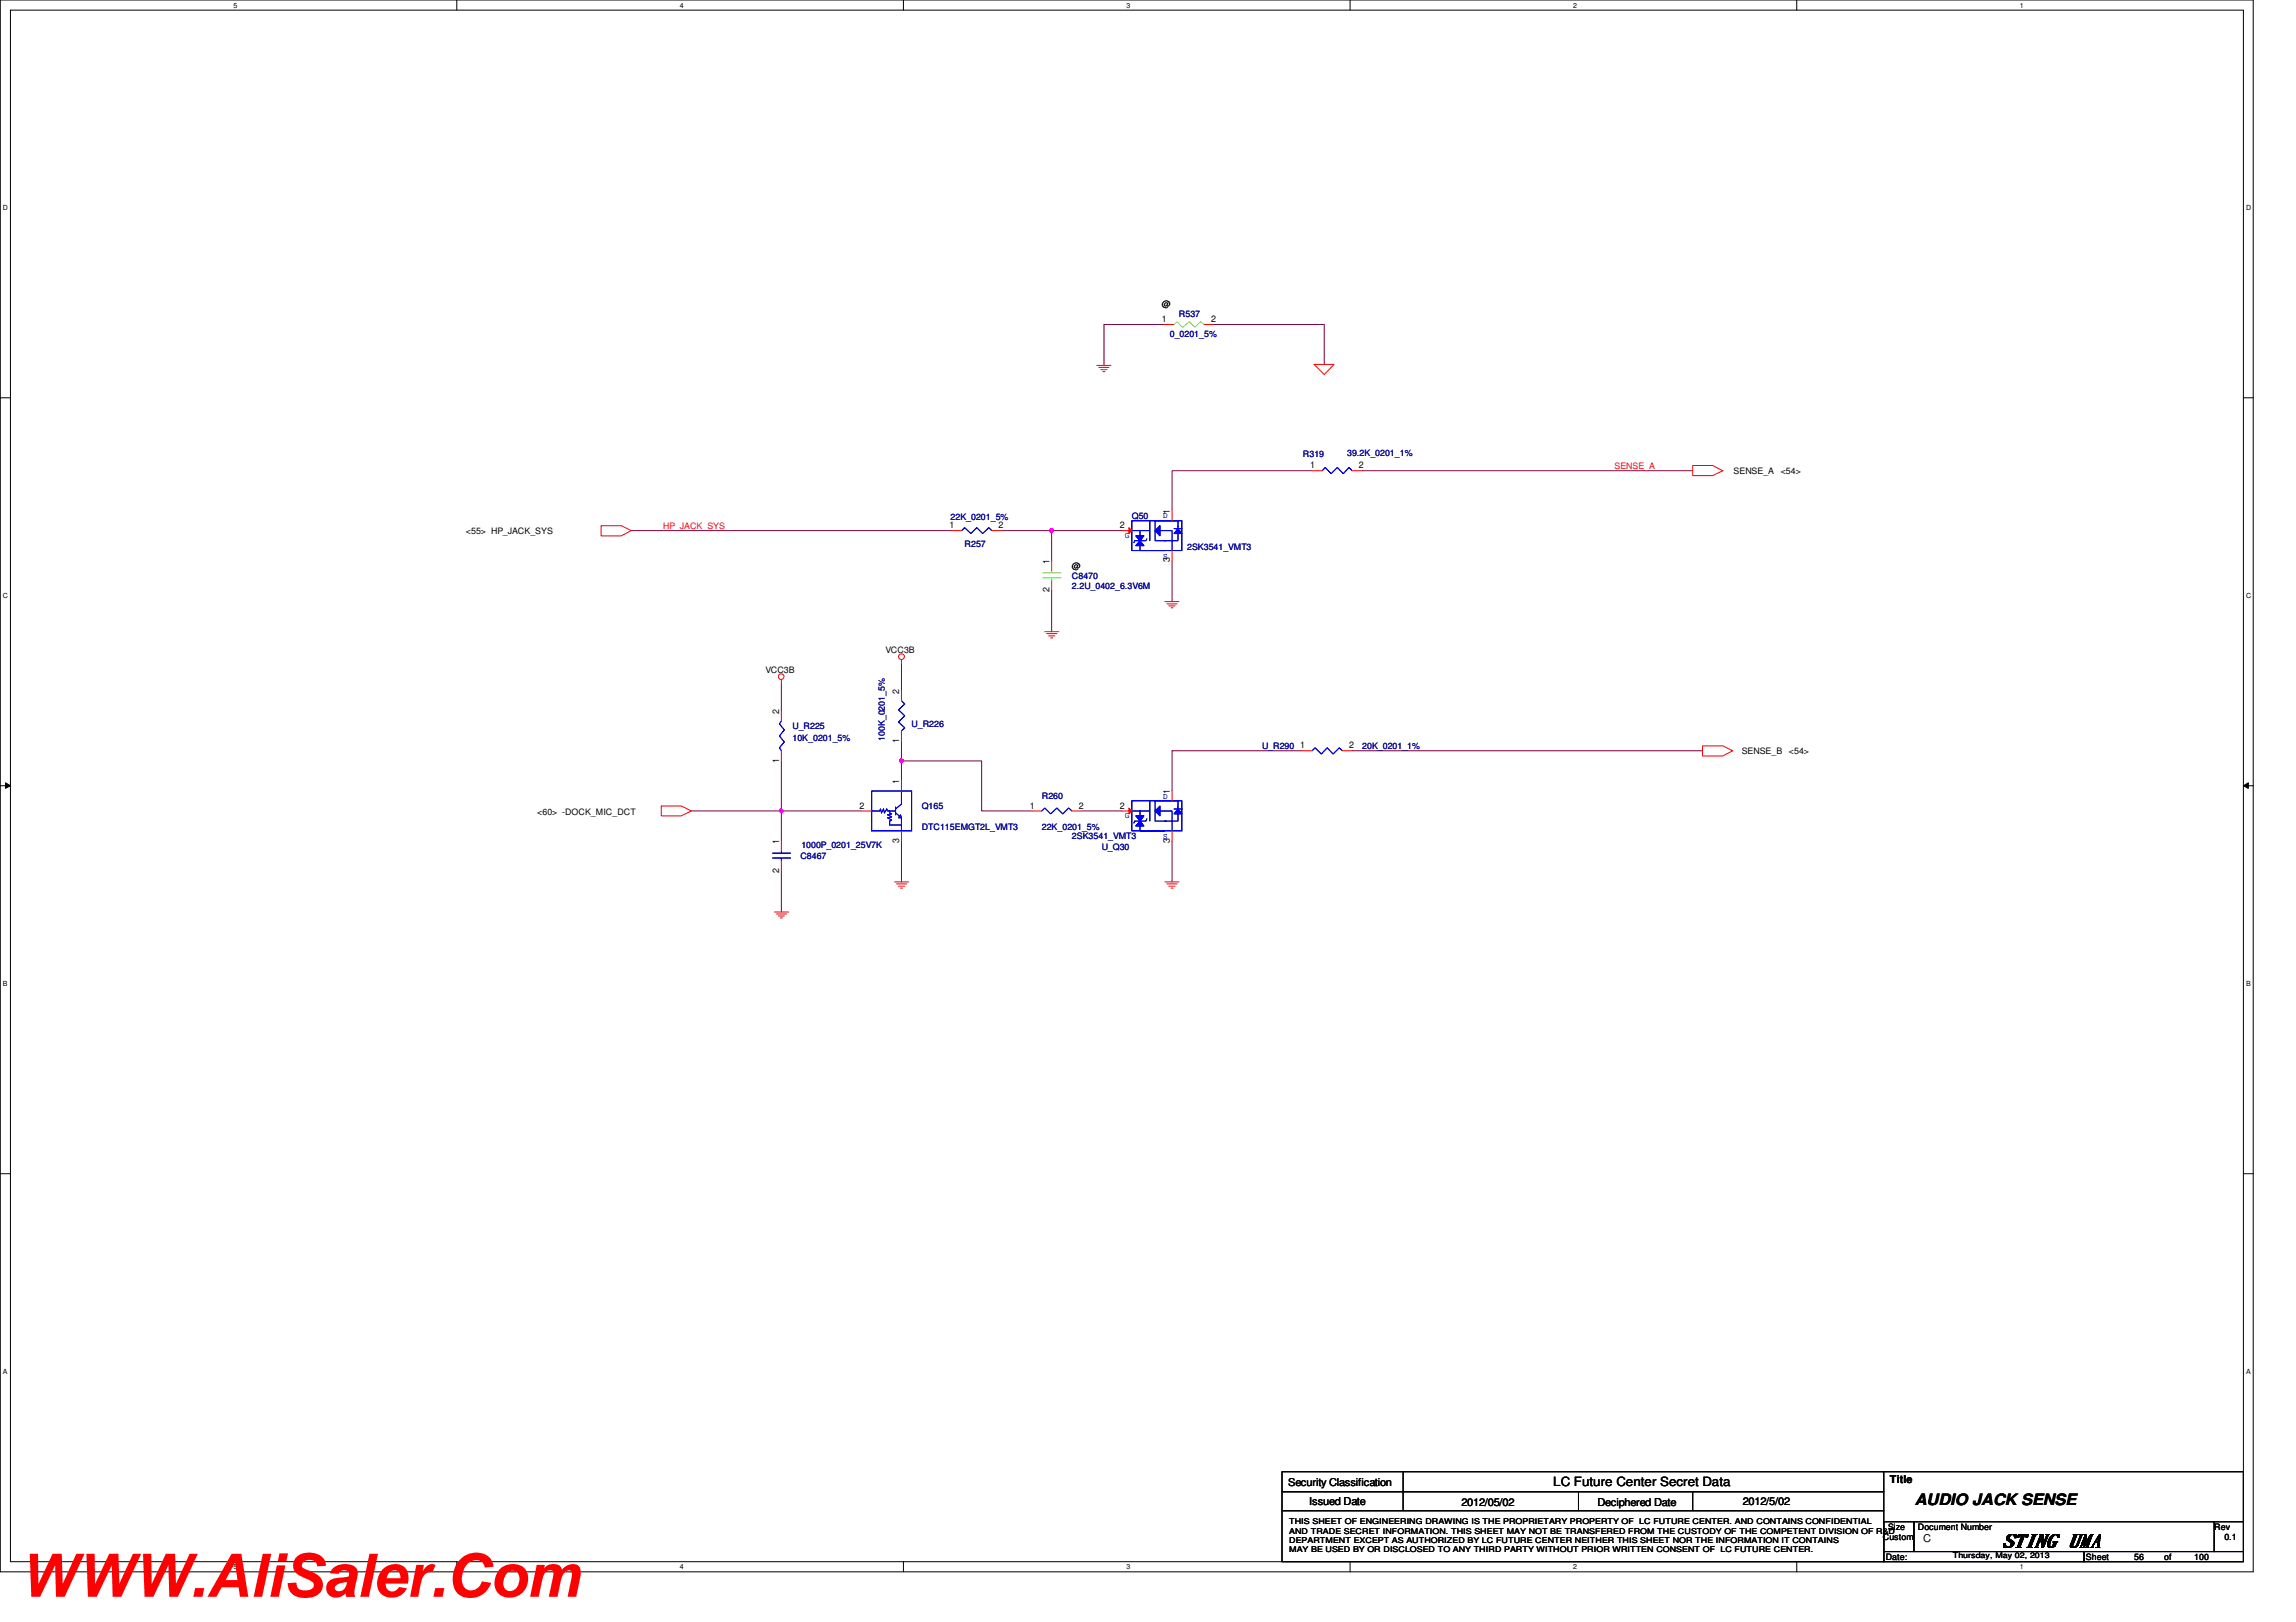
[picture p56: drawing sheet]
<svg xmlns="http://www.w3.org/2000/svg" width="297mm" height="210mm" viewBox="0 0 297 210" stroke-linecap="round" stroke-linejoin="round" font-family="sans-serif">
<defs><g id="words">
<text font-size="7.8" fill="#f00" x="2.5" y="206.6">WWW.AliSaler.Com</text>
<text font-size="2.4" x="258.9" y="200.2">STING UMA</text>
<text font-size="2" x="247.7" y="194.8">AUDIO JACK SENSE</text>
<text font-size="1.7" x="201" y="192.3">LC Future Center Secret Data</text>
<g font-size="1.4">
<text x="244.5" y="191.9">Title</text>
<text x="166.7" y="192.3">Security Classification</text>
<text x="169.4" y="194.7">Issued Date</text>
<text x="189.1" y="194.9">2012/05/02</text>
<text x="206.7" y="194.9">Deciphered Date</text>
<text x="225.5" y="194.7">2012/5/02</text>
<text x="248.8" y="199.5">C</text>
</g>
<g font-size="1.2">
<text x="150.3" y="41.7">1</text>
<text x="156.7" y="41.7">2</text>
<text x="169.5" y="60.6">1</text>
<text x="175.8" y="60.6">2</text>
<text x="122.8" y="68.4">1</text>
<text x="129.2" y="68.4">2</text>
<text x="144.9" y="68.4">2</text>
<text x="151.3" y="66.5" transform="rotate(-90 151.3 66.5)">1</text>
<text x="135.8" y="76.7" transform="rotate(-90 135.8 76.7)">2</text>
<text x="135.8" y="73" transform="rotate(-90 135.8 73)">1</text>
<text x="151.3" y="72.8" transform="rotate(-90 151.3 72.8)">3</text>
<text x="116.3" y="89.8" transform="rotate(-90 116.3 89.8)">2</text>
<text x="100.8" y="92.4" transform="rotate(-90 100.8 92.4)">2</text>
<text x="100.8" y="98.7" transform="rotate(-90 100.8 98.7)">1</text>
<text x="116.3" y="101.5" transform="rotate(-90 116.3 101.5)">1</text>
<text x="116.3" y="96.1" transform="rotate(-90 116.3 96.1)">1</text>
<text x="168.2" y="96.9">1</text>
<text x="174.5" y="96.9">2</text>
<text x="111.2" y="104.6">2</text>
<text x="133.2" y="104.6">1</text>
<text x="139.6" y="104.6">2</text>
<text x="144.9" y="104.6">2</text>
<text x="151.3" y="102.7" transform="rotate(-90 151.3 102.7)">1</text>
<text x="100.8" y="112.9" transform="rotate(-90 100.8 112.9)">2</text>
<text x="100.8" y="109.2" transform="rotate(-90 100.8 109.2)">1</text>
<text x="116.3" y="109.1" transform="rotate(-90 116.3 109.1)">3</text>
<text x="151.3" y="109.1" transform="rotate(-90 151.3 109.1)">3</text>
</g>
<g font-size="1.1">
<text x="150.3" y="39.7">@</text>
<text x="224.3" y="61.3">SENSE_A</text>
<text x="230.4" y="61.3">&lt;54&gt;</text>
<text x="60.3" y="69.1">&lt;55&gt; HP_JACK_SYS</text>
<text x="138.7" y="73.7">@</text>
<text x="99" y="87.1">VCC3B</text>
<text x="114.6" y="84.5">VCC3B</text>
<text x="225.3" y="97.6">SENSE_B</text>
<text x="231.4" y="97.6">&lt;54&gt;</text>
<text x="69.5" y="105.4">&lt;60&gt; -DOCK_MIC_DCT</text>
<text x="243.6" y="199.3">Custom</text>
<text x="244" y="201.9">Date:</text>
<text x="244.3" y="198">Size</text>
<text x="248.1" y="198">Document Number</text>
<text x="269.9" y="201.9">Sheet</text>
<text x="276.1" y="201.9">56</text>
<text x="280" y="201.9">of</text>
<text x="283.9" y="201.9">100</text>
<text x="286.5" y="198">Rev</text>
<text x="287.8" y="199.3">0.1</text>
</g>
<g font-size="1.1" fill="#000080">
<text x="152.5" y="41">R537</text>
<text x="151.3" y="43.6">0_0201_5%</text>
<text x="168.6" y="59.1">R319</text>
<text x="174.3" y="59">39.2K_0201_1%</text>
<text x="123" y="67.3">22K_0201_5%</text>
<text x="124.8" y="70.8">R257</text>
<text x="146.4" y="67.2">Q50</text>
<text x="153.6" y="71.2">2SK3541_VMT3</text>
<text x="138.7" y="75">C8470</text>
<text x="138.7" y="76.2">2.2U_0402_6.3V6M</text>
<text x="102.5" y="94.4">U_R225</text>
<text x="102.5" y="95.9">10K_0201_5%</text>
<text x="114.5" y="95.9" transform="rotate(-90 114.5 95.9)">100K_0201_5%</text>
<text x="117.9" y="94.1">U_R226</text>
<text x="163.3" y="97">U_R290</text>
<text x="176.2" y="97">20K_0201_1%</text>
<text x="119.2" y="104.7">Q165</text>
<text x="119.2" y="107.4">DTC115EMGT2L_VMT3</text>
<text x="134.8" y="103.5">R260</text>
<text x="134.8" y="107.4">22K_0201_5%</text>
<text x="103.5" y="111.2">C8467</text>
<text x="103.7" y="109.7">1000P_0201_25V7K</text>
<text x="138.7" y="108.6">2SK3541_VMT3</text>
<text x="142.5" y="109.9">U_Q30</text>
</g>
<g font-size="1.1" fill="#f00">
<text x="208.9" y="60.7">SENSE_A</text>
<text x="85.8" y="68.4">HP_JACK_SYS</text>
</g>
<g font-size="1.1" fill="#00f">
<text x="145.5" y="69.6">G</text>
<text x="150.4" y="67.1">D</text>
<text x="150.4" y="72.3">S</text>
<text x="145.5" y="105.9">G</text>
<text x="150.4" y="103.3">D</text>
<text x="150.4" y="108.6">S</text>
</g>
<g font-size="1">
<text x="166.8" y="197.3">THIS SHEET OF ENGINEERING DRAWING IS THE PROPRIETARY PROPERTY OF LC FUTURE CENTER. AND CONTAINS CONFIDENTIAL</text>
<text x="166.8" y="198.5">AND TRADE SECRET INFORMATION. THIS SHEET MAY NOT BE TRANSFERED FROM THE CUSTODY OF THE COMPETENT DIVISION OF R&amp;D</text>
<text x="166.8" y="199.6">DEPARTMENT EXCEPT AS AUTHORIZED BY LC FUTURE CENTER NEITHER THIS SHEET NOR THE INFORMATION IT CONTAINS</text>
<text x="166.8" y="200.8">MAY BE USED BY OR DISCLOSED TO ANY THIRD PARTY WITHOUT PRIOR WRITTEN CONSENT OF LC FUTURE CENTER.</text>
<text x="252.6" y="201.7">Thursday, May 02, 2013</text>
</g>
<g font-size=".9">
<text x="30.2" y="1">5</text>
<text x="88" y="1">4</text>
<text x="145.8" y="1">3</text>
<text x="203.5" y="1">2</text>
<text x="261.3" y="1">1</text>
<text x=".4" y="27.2">D</text>
<text x="290.6" y="27.2">D</text>
<text x=".4" y="77.3">C</text>
<text x="290.6" y="77.3">C</text>
<text x=".4" y="127.6">B</text>
<text x="290.6" y="127.6">B</text>
<text x=".4" y="177.8">A</text>
<text x="290.6" y="177.8">A</text>
<text x="30.2" y="203.1">5</text>
<text x="88" y="203.1">4</text>
<text x="145.8" y="203.1">3</text>
<text x="203.5" y="203.1">2</text>
<text x="261.3" y="203.1">1</text>
</g>
</g></defs>
<path d="M0 0h291.5v203.4h-291.5zM1.4 1.3h288.8v200.8h-288.8z" fill="none" stroke="#000" stroke-width=".13"/>
<g fill="#fff">
<path d="M30.2 .2h.5v1h-.5z"/>
<path d="M30.2 202.3h.5v1h-.5z"/>
</g>
<path d="M59.1 0v1.3M59.1 202.1v1.3" fill="none" stroke="#000" stroke-width=".13"/>
<g fill="#fff">
<path d="M88 .2h.5v1h-.5z"/>
<path d="M88 202.3h.5v1h-.5z"/>
</g>
<path d="M116.9 0v1.3M116.9 202.1v1.3" fill="none" stroke="#000" stroke-width=".13"/>
<g fill="#fff">
<path d="M145.7 .2h.6v1h-.6z"/>
<path d="M145.7 202.3h.6v1h-.6z"/>
</g>
<path d="M174.7 0v1.3M174.7 202.1v1.3" fill="none" stroke="#000" stroke-width=".13"/>
<g fill="#fff">
<path d="M203.5 .2h.5v1h-.5z"/>
<path d="M203.5 202.3h.5v1h-.5z"/>
</g>
<path d="M232.4 0v1.3M232.4 202.1v1.3" fill="none" stroke="#000" stroke-width=".13"/>
<g fill="#fff">
<path d="M261.3 .2h.5v1h-.5z"/>
<path d="M261.3 202.3h.5v1h-.5z"/>
<path d="M.4 26.4h.6v1h-.6z"/>
<path d="M290.6 26.4h.6v1h-.6z"/>
<path d="M.4 76.5h.6v1.1h-.6z"/>
<path d="M290.6 76.5h.6v1.1h-.6z"/>
</g>
<path d="M0 51.5h1.4M290.2 51.5h1.3" fill="none" stroke="#000" stroke-width=".13"/>
<g fill="#fff">
<path d="M.4 126.7h.6v1.1h-.6z"/>
<path d="M290.6 126.7h.6v1.1h-.6z"/>
</g>
<path d="M0 101.7h1.4M.7 101.3l.7 .4-.7 .3zM290.2 101.7h1.3M290.2 101.7l.7-.4v.7z" fill="none" stroke="#000" stroke-width=".13"/>
<path d="M.7 101.3l.7 .4-.7 .3zM290.2 101.7l.7-.4v.7z" fill="#000"/>
<g fill="#fff">
<path d="M.4 177h.5v1h-.5z"/>
<path d="M290.6 177h.5v1h-.5z"/>
</g>
<path d="M0 151.9h1.4M290.2 151.9h1.3" fill="none" stroke="#000" stroke-width=".13"/>
<path d="M150.6 42h-7.8v5.2M157.1 42h14.2v5.2M81.7 68.7h41.4M129.6 68.7h6.5M151.6 72.6v5.1M176.2 60.9h42.8M168.4 97.2h-16.8v5.2M174.9 97.2h45.4" fill="none" stroke="#800040" stroke-width=".13"/>
<circle cx="136.1" cy="68.6" r=".25" fill="#f0f"/>
<circle cx="136.1" cy="68.6" r=".25" fill="none" stroke="#f0f" stroke-width=".13"/>
<path d="M136.1 76.5v5.1M145.2 68.7h-9.1v3.9M169.8 60.9h-18.2v5.2M116.6 98.5h10.4v6.4h6.5M140 104.9h5.2M151.6 108.8v5.2" fill="none" stroke="#800040" stroke-width=".13"/>
<circle cx="116.6" cy="98.4" r=".25" fill="#f0f"/>
<circle cx="116.6" cy="98.4" r=".25" fill="none" stroke="#f0f" stroke-width=".13"/>
<path d="M116.6 95.9v5.1M116.6 85.9v3.5M89.4 104.9h22.1" fill="none" stroke="#800040" stroke-width=".13"/>
<path d="M100.9 104.7h.3l.1 .2-.1 .2-.2 .1-.1-.1z" fill-rule="evenodd" fill="#f0f"/>
<path d="M100.9 104.7h.3l.1 .2-.1 .2-.2 .1-.1-.1z" fill="none" stroke="#f0f" stroke-width=".13"/>
<path d="M101.1 98.5v10.3M101.1 88.5v3.5M101.1 112.7v5.2M116.6 108.8v5.2" fill="none" stroke="#800040" stroke-width=".13"/>
<g fill="none" stroke="#f00" stroke-width=".13">
<path d="M141.9 47.3h1.8M142.2 47.5h1.3M142.4 47.8h.8M142.7 48.1h.3M142.8 47.2v.1M170 47.2h2.6l-1.3 1.3zM77.8 68h2.6l1.3 .7-1.3 .6h-2.6zM150.7 77.9h1.8M151 78.1h1.3M151.2 78.4h.8M151.5 78.7h.3M151.6 77.7v.2"/>
<path d="M169.8 60.9h1.3M174.9 60.9h1.3M219 60.2h2.6l1.3 .7-1.3 .7h-2.6zM101.1 88v.5M116.6 85.4v.5M116.6 94.6v1.3M116.6 89.4v1.3M135.2 81.7h1.8M135.4 82h1.3M135.7 82.3h.8M135.9 82.5h.3M136.1 81.6v.1"/>
<path d="M220.3 96.5h2.6l1.3 .7-1.3 .6h-2.6zM85.6 104.3h2.5l1.3 .6-1.3 .7h-2.5zM100.2 118h1.8M100.5 118.3h1.3M100.7 118.5h.8M101 118.8h.2M101.1 117.9v.1M115.7 114.1h1.9M116 114.4h1.3M116.2 114.7h.8M116.5 114.9h.3M116.6 114v.1"/>
<path d="M133.5 104.9h1.3M138.7 104.9h1.3M150.7 114.1h1.8M151 114.4h1.3M151.2 114.7h.8M151.5 114.9h.3M151.6 114v.1"/>
<circle cx="101.1" cy="87.6" r=".37"/>
<circle cx="116.6" cy="85" r=".37"/>
</g>
<path d="M165.9 190.5h77.8v2.5h-77.8zM165.9 193h77.8v2.5h-77.8zM165.9 195.5h77.8v6.6h-77.8zM181.5 190.5v5M204.2 193v2.5M219 193v2.5M243.6 190.5h46.6v6.4M243.7 196.9h3.9v3.9h-3.9zM247.6 196.9h38.9v3.9h-38.9zM286.5 196.9h3.7v3.9h-3.7zM243.7 200.8h25.9v1.3h-25.9zM269.6 200.8h20.6v1.3h-20.6z" fill="none" stroke="#000" stroke-width=".13"/>
<path d="M171.1 60.9l.3-.4 .8 .8 .8-.8 .8 .8 .7-.8 .4 .4M116.6 90.7l.4 .4-.8 .8 .8 .7-.8 .8 .8 .8-.4 .4M134.8 104.9l.4-.3 .7 .7 .8-.7 .8 .7 .8-.7 .4 .3" fill="none" stroke="#00f" stroke-width=".13"/>
<path d="M149.4 68.7l.7-.7v1.3z" fill="#00f"/>
<path d="M149.4 68.7l.7-.7v1.3z" fill="none" stroke="#00f" stroke-width=".13"/>
<path d="M152.4 68.4l.5 .6h-1z" fill="#00f"/>
<path d="M148.4 69.7l-.2 .3h-1.4l-.1 .2M148.8 67.4v2.6M150.1 68.7h1.5v1.3M150.7 70h.1M151.9 68.4h1M152.4 69v1h-1.7M152.4 68.4l.5 .6h-1zM152.4 68.4v-1h-3v2.6h1.3" fill="none" stroke="#00f" stroke-width=".13"/>
<path d="M147.5 70l.5 .6h-1.1z" fill="#00f"/>
<path d="M147.5 70l.5 .6h-1.1z" fill="none" stroke="#00f" stroke-width=".13"/>
<path d="M146.9 69.3h1.1l-.5 .7z" fill="#00f"/>
<path d="M146.4 67.4h6.5v3.8h-6.5zM146.4 68.7h2.4M146.9 69.3h1.1l-.5 .7zM147.5 68.7v.6M147.5 70.6v.6h3.2M151.6 70v1.2" fill="none" stroke="#00f" stroke-width=".13"/>
<path d="M149.4 68.7l.7-.7v1.3z" fill="#00f"/>
<path d="M149.4 68.7l.7-.7v1.3z" fill="none" stroke="#00f" stroke-width=".13"/>
<path d="M152.4 68.4l.5 .6h-1z" fill="#00f"/>
<path d="M148.4 69.7l-.2 .3h-1.4l-.1 .2M148.8 67.4v2.6M150.1 68.7h1.5v1.3M150.7 70h.1M151.9 68.4h1M152.4 69v1h-1.7M152.4 68.4l.5 .6h-1zM152.4 68.4v-1h-3v2.6h1.3" fill="none" stroke="#00f" stroke-width=".13"/>
<path d="M147.5 70l.5 .6h-1.1z" fill="#00f"/>
<path d="M147.5 70l.5 .6h-1.1z" fill="none" stroke="#00f" stroke-width=".13"/>
<path d="M146.9 69.3h1.1l-.5 .7z" fill="#00f"/>
<path d="M146.4 67.4h6.5v3.8h-6.5zM146.4 68.7h2.4M146.9 69.3h1.1l-.5 .7zM147.5 68.7v.6M147.5 70.6v.6h3.2M151.6 70v1.2" fill="none" stroke="#00f" stroke-width=".13"/>
<path d="M146 68.3l.4 .4-.4 .3z" fill="#f00"/>
<g fill="none" stroke="#f00" stroke-width=".13">
<path d="M150.6 42h1.3M155.8 42h1.3M136.1 72.6v1.3M136.1 75.1v1.4M145.2 68.7h1.2M146 68.3l.4 .4-.4 .3zM151.6 66.1v1.3M151.6 71.2v1.4M101.1 97.2v1.3M101.1 92v1.3M168.4 97.2h1.4M173.6 97.2h1.3"/>
<path d="M101.1 108.8v1.3M101.1 111.4v1.3M111.5 104.9h1.3M116.6 101v1.4M116.6 107.5v1.3"/>
</g>
<path d="M151.9 42l.4-.4 .7 .8 .8-.8 .8 .8 .8-.8 .4 .4M134.9 74.8h2.3M134.9 74.1h2.3M136.1 73.9v.2M136.1 74.8v.3" fill="none" stroke="#80ff80" stroke-width=".13"/>
<path d="M101.1 93.3l-.3 .4 .7 .7-.7 .8 .7 .8-.7 .8 .3 .4M169.8 97.2l.3-.4 .8 .8 .8-.8 .8 .8 .8-.8 .3 .4M99.9 111h2.4M99.9 110.4h2.4M101.1 110.1v.3M101.1 111v.4M112.8 102.4h5.1v5.1h-5.1zM112.8 104.9h1l.1-.2 .1 .5 .3-.5 .1 .5 .3-.5 .1 .2h1.1M115.1 104.9v.3l.3 .1-.6 .2 .6 .2-.6 .1 .6 .3-.3 .2v.5h1.5M115.9 104.4v1.1M115.9 105.2l.7 .6-.1-.3-.3 .3h.4v1.7M116.6 102.4v1.7l-.7 .6" fill="none" stroke="#00f" stroke-width=".13"/>
<path d="M149.4 104.9l.7-.6v1.3z" fill="#00f"/>
<path d="M149.4 104.9l.7-.6v1.3z" fill="none" stroke="#00f" stroke-width=".13"/>
<path d="M152.4 104.7l.5 .6h-1z" fill="#00f"/>
<path d="M148.4 106l-.2 .3h-1.4l-.1 .2M148.8 103.6v2.7M150.1 104.9h1.5v1.4M150.7 106.3h.1M151.9 104.7h1M152.4 105.3v1h-1.7M152.4 104.7l.5 .6h-1zM152.4 104.7v-1.1h-3v2.7h1.3" fill="none" stroke="#00f" stroke-width=".13"/>
<path d="M147.5 106.3l.5 .6h-1.1z" fill="#00f"/>
<path d="M147.5 106.3l.5 .6h-1.1z" fill="none" stroke="#00f" stroke-width=".13"/>
<path d="M146.9 105.6h1.1l-.5 .7z" fill="#00f"/>
<path d="M146.4 103.6h6.5v3.9h-6.5zM146.4 104.9h2.4M146.9 105.6h1.1l-.5 .7zM147.5 104.9v.7M147.5 106.9v.6h3.2M151.6 106.3v1.2" fill="none" stroke="#00f" stroke-width=".13"/>
<path d="M149.4 104.9l.7-.6v1.3z" fill="#00f"/>
<path d="M149.4 104.9l.7-.6v1.3z" fill="none" stroke="#00f" stroke-width=".13"/>
<path d="M152.4 104.7l.5 .6h-1z" fill="#00f"/>
<path d="M148.4 106l-.2 .3h-1.4l-.1 .2M148.8 103.6v2.7M150.1 104.9h1.5v1.4M150.7 106.3h.1M151.9 104.7h1M152.4 105.3v1h-1.7M152.4 104.7l.5 .6h-1zM152.4 104.7v-1.1h-3v2.7h1.3" fill="none" stroke="#00f" stroke-width=".13"/>
<path d="M147.5 106.3l.5 .6h-1.1z" fill="#00f"/>
<path d="M147.5 106.3l.5 .6h-1.1z" fill="none" stroke="#00f" stroke-width=".13"/>
<path d="M146.9 105.6h1.1l-.5 .7z" fill="#00f"/>
<path d="M146.4 103.6h6.5v3.9h-6.5zM146.4 104.9h2.4M146.9 105.6h1.1l-.5 .7zM147.5 104.9v.7M147.5 106.9v.6h3.2M151.6 106.3v1.2" fill="none" stroke="#00f" stroke-width=".13"/>
<path d="M146 104.6l.4 .3-.4 .4z" fill="#f00"/>
<path d="M123.1 68.7h1.3M128.3 68.7h1.3M145.2 104.9h1.2M146 104.6l.4 .3-.4 .4zM151.6 102.4v1.2M151.6 107.5v1.3" fill="none" stroke="#f00" stroke-width=".13"/>
<path d="M124.4 68.7l.4-.4 .8 .7 .8-.7 .7 .7 .8-.7 .4 .4" fill="none" stroke="#00f" stroke-width=".13"/>
<circle cx="136.1" cy="68.6" r=".25" fill="#f0f"/>
<circle cx="136.1" cy="68.6" r=".25" fill="none" stroke="#f0f" stroke-width=".13"/>
<circle cx="116.6" cy="98.4" r=".25" fill="#f0f"/>
<circle cx="116.6" cy="98.4" r=".25" fill="none" stroke="#f0f" stroke-width=".13"/>
<path d="M100.9 104.7h.3l.1 .2-.1 .2-.2 .1-.1-.1z" fill-rule="evenodd" fill="#f0f"/>
<path d="M100.9 104.7h.3l.1 .2-.1 .2-.2 .1-.1-.1z" fill="none" stroke="#f0f" stroke-width=".13"/>
<use href="#words"/>
</svg>
